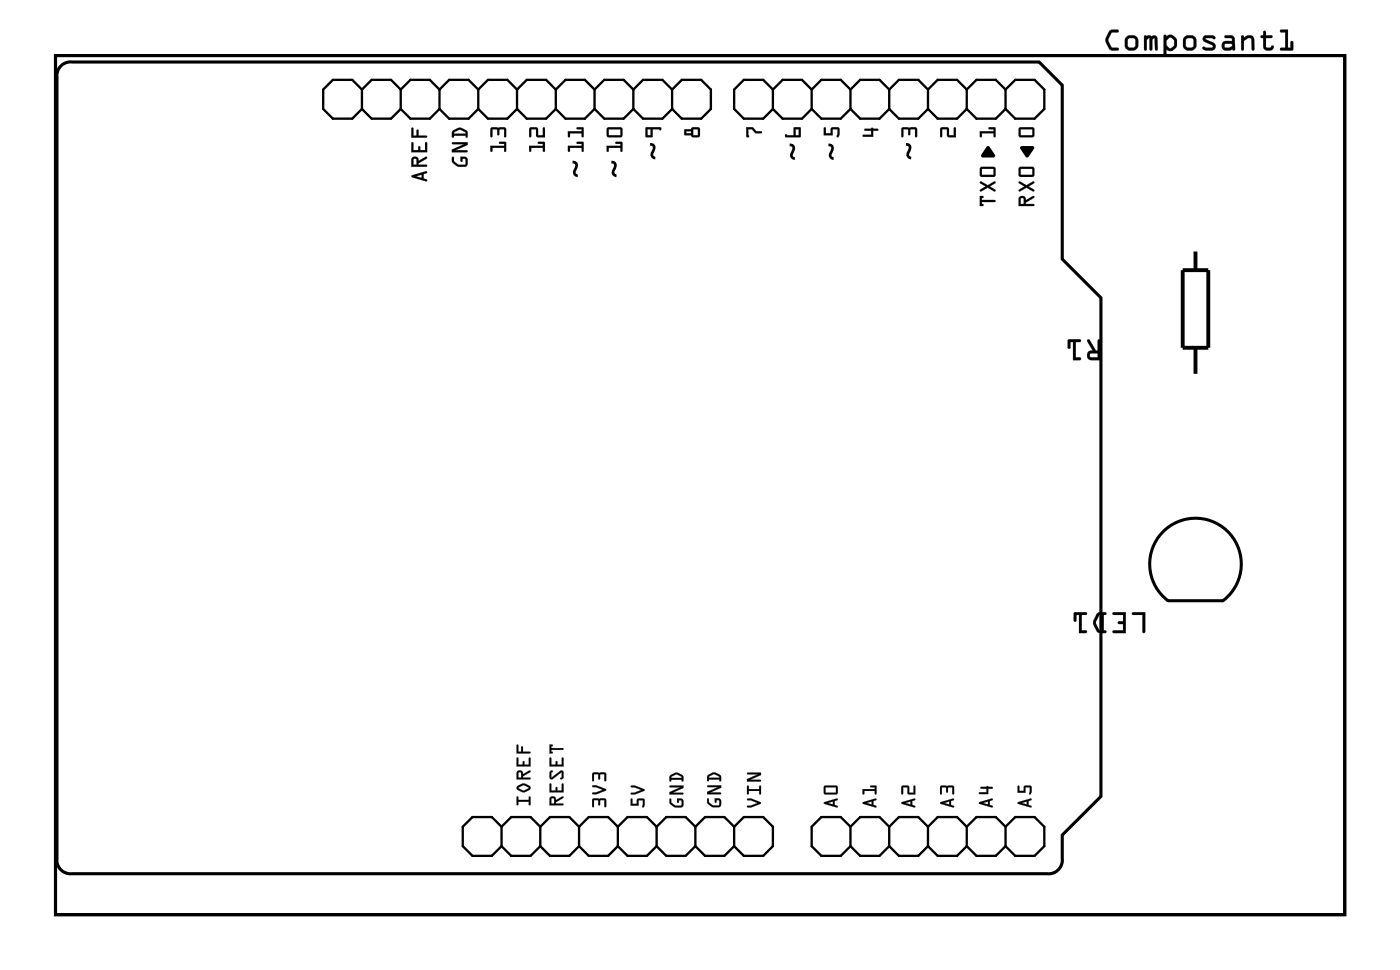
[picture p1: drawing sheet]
<svg xmlns="http://www.w3.org/2000/svg" width="92mm" height="63mm" viewBox="0 0 92 63" stroke-linecap="round" stroke-linejoin="round" font-family="sans-serif">
<path d="M3.6 3.6h84.5v56.3h-84.5zM3.9 4.4a.9 .9 0 0 1 .8-.3h63.4l1.5 1.5v11.4l2.5 2.5v32.6l-2.5 2.6v1.5a.9 .9 0 0 1-1 1h-63.9a.9 .9 0 0 1-1-1v-51.1l.1-.4zM76.4 34.6a3 3 0 0 1 4.3 .5 3 3 0 0 1-.6 4.2h-3.6a3 3 0 0 1-.1-4.7z" fill="none" stroke="#000" stroke-width=".2"/>
<g fill="#000">
<path d="M48.9 8.3h.4l.3 .3h.3v.1h-.4l-.2-.2h-.3l.1 .4-.2 .1zM54 8.3l.1 .1v.3h.3l.1-.3 .4-.1 .1 .5a.11 .11 0 0 1 0 .1 .11 .11 0 0 1-.2 0l.1-.4h-.3v.4h-.6zM56.6 8.4h.5l.4 .1-.3 .1v.4h-.6v-.2h.5v-.2h-.4zM59.1 8.4l.9-.1 .1 .2v.4h-.1v-.4h-.3l-.1 .4-.1-.4h-.3v.4l-.1 .1zM61.6 8.4l.5-.1 .1 .2v.4h.3v-.5l.1-.1v.7l-.5-.1-.1-.4h-.3v.4l-.1 .1zM64.6 9.6h.2l.4 .5v.2l-.9-.1zM64.2 8.6h.9v-.1h-.3v-.1l.4-.1v.6h-.1v-.2h-.8v.2l-.1 .1zM66.9 9.6h.7l.2 .1-.5 .6-.5-.6z"/>
<path d="M3.6 3.6h84.5v56.3h-84.5zM3.6 3.6v56.3h84.5v-56.3z"/>
<path d="M27 11.5l.9-.3 .1 .1-.2 .1v.3h.2v.1l-.1 .1-.9-.3zM27 11.5v.1l1 .2-.2-.1v-.3l.2-.1-.1-.1zM27.3 11.5l.3 .1v-.2zM27.2 11.5l.4-.1v.3zM27 10.3a.25 .25 0 0 1 .3 0 .25 .25 0 0 1 .1 .2l.5-.2 .1 .1-.6 .3v.1h.5l.1 .1h-1.1zM27 10.3v.6h1l-.1-.1h-.5v-.1l.5-.3v-.1l-.5 .2a.24 .24 0 0 0-.1-.2 .24 .24 0 0 0-.3 0zM27.1 10.4v.4h.2v-.4zM27.1 10.4h.2v.4h-.2zM27 9.3h.1v.5h.3l.1-.2v.2h.3v-.4l.1-.1 .1 .7h-1.1zM27 9.3v.7h1l-.1-.7v.1v.4h-.4v-.2l-.1 .2h-.3v-.5zM27 8.4h.1v.5h.2l.1-.4v.1v.3h.5l.1 .1h-1.1zM27 8.4v.6h1l-.1-.1h-.5v-.4l-.1 .4h-.2v-.5z"/>
<path d="M27 11.5l.9-.3 .1 .1-.2 .1v.3l.2 .1-1-.2zM27.3 11.5l.3 .1v-.2zM27 10.3a.24 .24 0 0 1 .3 0 .24 .24 0 0 1 .1 .2l.5-.2 .1 .1-.6 .3v.1h.5l.1 .1h-1zM27.1 10.4v.4h.2v-.4zM27 9.3h.1v.5h.3l.1-.2v.2h.3v-.4l.1-.1 .1 .7h-1zM27 8.4h.1v.5h.2l.1-.4v.4h.5l.1 .1h-1z"/>
<path d="M29.6 10.3h.1l.1 .3 .3 .2 .4-.1v-.3h-.2v.2h-.1v-.3h.4v.4l-.1 .2a.65 .65 0 0 1-.9-.6zM29.6 9.3h1v.2l-.8 .3h.8v.1l-1 .1v-.2l.8-.4h-.7zM29.7 8.6a.61 .61 0 0 1 .9 0v.3v.1l-.1-.1h-.8l-.1 .1zM29.7 8.7v.1h.8v-.2l-.4-.1z"/>
<path d="M29.6 10.3h.1l.1 .3 .2 .2h.4l.1-.4h-.2v.2h-.1v-.3h.3l.1 .1v.4l-.2 .1h-.4l-.4-.3zM29.6 10.3l.1 .4a.68 .68 0 0 0 .9 .1v-.4l-.1-.1h-.3v.3l.1-.2h.2l-.1 .4h-.4l-.3-.2v-.3zM29.6 9.3h1v.2l-.8 .3h.8v.1l-1 .1v-.2l.8-.4h-.7zM29.6 9.3l.1 .1h.7l-.8 .4v.2l1-.1v-.1h-.8l.8-.3v-.2zM29.7 8.6l.4-.2h.2l.3 .2v.4h-.1v-.1h-.8l-.1 .1v-.3zM29.7 8.6v.4v-.1h.8v.1h.1v-.4l-.3-.2h-.3zM29.8 8.7l-.1 .1h.8v-.1l-.4-.2zM29.7 8.7l.4-.2 .4 .1v.2h-.8z"/>
<path d="M32.1 9.5h.9v-.1h-.3v-.1h.4l.1 .6h-.2v-.2h-.7v.2h-.1zM32.2 8.4l.9-.1 .1 .2v.4h-.2v-.4h-.3l-.1 .4v-.4h-.3v.4l-.1 .1z"/>
<path d="M32.1 9.5h.9v-.1h-.3v-.1h.4l.1 .6h-.2v-.2h-.7v.2h-.1zM32.1 9.5l.1 .4h.1v-.2h.7v.2h.1v-.6h-.4v.1h.3v.2zM32.2 8.4l.9-.1 .1 .2v.5h-.2v-.5h-.3l-.1 .4v-.4h-.3v.4l-.1 .1zM32.2 8.4v.6l.1-.1v-.4h.3v.4l.1-.4h.3v.4h.1l.1-.4-.1-.2z"/>
<path d="M34.7 9.5h.9v-.1h-.3l-.1-.1h.5v.6h-.1v-.2h-.8v.2h-.1zM34.7 8.4l.5-.1 .1 .2v.4h.3v-.5l.1-.1v.7h-.5l-.1-.5h-.3v.4l-.1 .1z"/>
<path d="M34.7 9.5h.9v-.1h-.3l-.1-.1h.5v.6h-.1v-.2h-.8v.2h-.1zM34.7 9.5v.4h.1v-.2h.8v.2h.1v-.6h-.5l.1 .1h.3v.2zM34.7 8.4l.5-.1 .1 .2v.4h.3v-.5l.1-.1v.7h-.5l-.1-.5h-.3v.4l-.1 .1zM34.7 8.4v.6l.1-.1v-.4h.3l.1 .4 .5 .1v-.7l-.1 .1v.5h-.4v-.6z"/>
<path d="M37.2 9.5h.9v-.1h-.3v-.1h.4v.6h-.1v-.2h-.8v.2zM37.2 8.6h.9v-.1h-.3v-.1l.4-.1v.6h-.1v-.2h-.8v.2v.1z"/>
<path d="M37.2 9.5h.9v-.1h-.3v-.1h.4v.6h-.1v-.2h-.8v.2h-.1zM37.2 9.5l.1 .4v-.2h.8v.2h.1v-.6h-.4v.1h.3v.2zM37.2 8.6h.9v-.1h-.3v-.1l.4-.1v.7h-.1v-.3h-.8v.3h-.1zM37.2 8.6l.1 .4v-.1v-.2h.8v.2h.1v-.6l-.4 .1v.1h.3v.1z"/>
<path d="M39.7 9.5h.9v-.1h-.2l-.1-.1h.4l.1 .6h-.1l-.1-.2h-.7v.2h-.1zM39.8 8.4l.9-.1 .1 .2v.4l-.2 .1h-.8l-.1-.1zM39.9 8.5v.4h.7v-.4z"/>
<path d="M39.7 9.5h.9v-.1h-.3v-.1h.4l.1 .6h-.2v-.2h-.7v.2h-.1zM39.7 9.5l.1 .4h.1v-.2h.8v.2h.1l-.1-.6h-.4l.1 .1h.3v.2zM39.8 8.4l.9-.1 .1 .2v.4l-.2 .1h-.8l-.1-.1zM39.8 8.4v.5v.1h.8l.2-.1v-.4l-.1-.2zM39.9 8.5v.4h.7v-.4zM39.9 8.5h.8v.4h-.8z"/>
<path d="M42.3 8.3h1v.2h-.5l-.1 .5h-.3l-.1-.1zM42.4 8.5v.4h.2v-.4z"/>
<path d="M42.3 8.3h1v.2h-.1h-.4l-.1 .5h-.3l-.1-.1zM42.3 8.4l.1 .6h.3l.1-.5h.5v-.2zM42.4 8.5v.4h.2v-.4zM42.4 8.5h.2v.4h-.2z"/>
<path d="M44.8 8.5h.5l.1-.2h.4l.1 .2v.4l-.5 .1-.1-.1h-.4zM45.4 8.5v.4h.3v-.4zM45 8.6v.1h.3v-.1z"/>
<path d="M44.8 8.5h.5l.1-.2h.4l.1 .2v.4l-.5 .1-.1-.1h-.4zM44.9 8.5v.3h.4l.1 .2 .4-.1 .1-.4-.1-.2h-.4l-.1 .2zM45.4 8.5v.4h.3v-.4zM45.4 8.5h.3v.4h-.3zM45 8.6v.1h.3v-.1zM45 8.6h.3v.1h-.3z"/>
<path d="M48.9 8.3h.4l.3 .3h.3v.1h-.4l-.2-.2h-.3l.1 .4-.2 .1zM48.9 8.3v.7l.2-.1-.1-.4h.3l.2 .2h.4v-.1h-.4l-.2-.3z"/>
<path d="M51.5 8.8l.5 .1v-.6l.5 .1-.1 .6h-.9zM52.1 8.5v.4h.2v-.4z"/>
<path d="M51.4 8.8l.6 .1v-.6l.5 .1-.1 .6h-.9zM51.5 8.8v.2h.9l.1-.6h-.5v.5zM52.1 8.5v.4h.2v-.4zM52.1 8.5h.2v.4h-.2z"/>
<path d="M54 8.3l.1 .1v.3h.3l.1-.3 .4-.1 .1 .2-.1 .5-.1-.1 .1-.4h-.3v.4h-.6zM54 8.4v.5h.6l-.1-.4h.4l-.1 .4a.11 .11 0 0 0 .2 0 .11 .11 0 0 0 0-.1l-.1-.5-.4 .1-.1 .3h-.3v-.3z"/>
<path d="M56.6 8.4h.5l.5 .1-.4 .1v.4h-.6v-.2h.5v-.2h-.4zM56.6 8.5l.1 .1h.4v.2h-.5v.1l.6 .1v-.4l.3-.1-.4-.1z"/>
<path d="M59.1 8.4l.9-.1 .1 .2v.4h-.2l.1-.4h-.3l-.1 .4-.1-.4h-.3v.4l-.1 .1zM59.1 8.4v.6l.1-.1v-.4h.3l.1 .3 .1-.3h.3v.4h.1v-.4l-.1-.2z"/>
<path d="M61.6 8.4l.5-.1 .1 .2v.4h.3v-.5l.1-.1v.7h-.5l-.1-.5h-.3v.4l-.1 .1zM61.6 8.4v.6l.1-.1v-.4h.3l.1 .4 .5 .1v-.7l-.1 .1v.5h-.3l-.1-.6z"/>
<path d="M64.2 12.8l.2 .1-.1 .2h.9v.1h-.9l.1 .2-.2 .1zM64.2 11.9l.5 .2 .5-.2v.1l-.4 .2 .4 .3h-.1l-.4-.2-.5 .2v-.1l.4-.2-.4-.2zM64.2 11l.9-.1 .1 .2v.4l-.1 .1h-.8l-.1-.2zM64.3 11.1v.3h.8v-.3z"/>
<path d="M64.2 12.8l.2 .1-.1 .2h.9v.1h-.9l.1 .2-.2 .1zM64.2 12.8v.7l.2-.1h-.1v-.2h.9v-.1h-.9v-.1l.1-.1zM64.2 11.9l.5 .2 .5-.2v.1l-.4 .2 .4 .3h-.1l-.4-.2-.5 .2v-.1l.4-.2-.4-.2zM64.2 11.9v.1l.4 .2-.4 .2v.1l.5-.2 .4 .2h.1l-.4-.3 .4-.2v-.1l-.5 .2zM64.2 11l.9-.1 .1 .2v.4l-.1 .1h-.8l-.1-.2zM64.2 11v.4l.1 .2h.8l.1-.1v-.4l-.1-.2zM64.3 11.1v.3h.8v-.3zM64.3 11.1h.8v.4h-.8z"/>
<path d="M64.2 8.6h.9v-.1h-.3v-.1l.4-.1v.6h-.1v-.2h-.8v.2l-.1 .1zM64.2 8.6v.4l.1-.1v-.2h.8v.2h.1v-.6l-.4 .1v.1h.3v.1z"/>
<path d="M66.8 8.4l.9-.1 .1 .2v.4l-.2 .1h-.8l-.1-.1zM66.9 8.5v.4h.7v-.4z"/>
<path d="M66.8 8.4l.9-.1 .1 .2v.4l-.2 .1h-.8l-.1-.1zM66.8 8.4l-.1 .5 .1 .1h.8l.2-.1v-.4l-.1-.2zM66.9 8.5v.4h.7v-.4zM66.9 8.5h.7v.4h-.7z"/>
<path d="M66.8 12.9a.24 .24 0 0 1 .3-.1 .24 .24 0 0 1 .1 .3l.5-.3 .1 .1-.6 .4v.1h.5h.1l-1.1 .1zM66.9 13v.4h.2v-.4zM66.8 11.9l.5 .2 .4-.2v.1l-.3 .2 .4 .3h-.1l-.4-.2-.5 .2v-.1l.3-.2-.3-.2zM66.8 11l.9-.1 .1 .2v.4l-.2 .1h-.8l-.1-.2zM66.9 11.1v.3h.7v-.3z"/>
<path d="M66.8 12.9a.25 .25 0 0 1 .3-.1 .25 .25 0 0 1 .1 .3l.5-.3 .1 .1-.6 .4v.1l.5-.1 .1 .1-1.1 .1zM66.8 12.9l-.1 .6 1.1-.1h-.1h-.5v-.1l.5-.3v-.2l-.5 .3a.24 .24 0 0 0-.1-.2 .24 .24 0 0 0-.3 0zM66.9 13v.4h.2v-.4zM66.9 13h.2v.4h-.2zM66.7 11.9l.6 .2 .4-.2v.1l-.3 .2 .4 .3h-.1l-.4-.2-.5 .2v-.1l.3-.2-.3-.2zM66.8 11.9v.1l.3 .2-.3 .2v.1l.5-.2 .4 .2h.1l-.4-.3 .3-.2v-.1l-.4 .2zM66.8 11l.9-.1 .1 .2v.4l-.2 .1h-.8l-.1-.2zM66.8 11l-.1 .4 .1 .2h.8l.2-.1v-.4l-.1-.2zM66.9 11.1v.3h.7v-.3zM66.9 11.1h.7v.4h-.7z"/>
<path d="M72.7 2l.5-.1a.1 .1 0 0 1 .1 .1 .1 .1 0 0 1-.1 .1h-.4l-.2 .5 .2 .5h.4a.1 .1 0 0 1 .1 .1 .1 .1 0 0 1-.1 .1h-.5l-.2-.5-.1-.3zM72.7 2l-.2 .4a.83 .83 0 0 0 .3 .9h.4l.1-.1-.1-.1h-.4l-.2-.4v-.2l.2-.4h.4l.1-.1h-.1h-.3zM73.7 2.8a.51 .51 0 0 1 1 0 .51 .51 0 0 1-1 0zM73.7 2.8a.49 .49 0 0 0 .9 0 .49 .49 0 0 0-.9 0zM73.9 2.6v.5h.1h.4l-.1-.6h-.3zM73.9 2.6l.3-.1 .2 .1v.4l-.1 .1h-.3h-.1zM75 2.3h.3l.1 .1a.21 .21 0 0 1 .3-.1 .21 .21 0 0 1 .1 .2l.1 .7a.1 .1 0 0 1-.1 .1 .1 .1 0 0 1-.1-.1l-.1-.7-.1 .1v.6a.1 .1 0 0 1-.1 .1 .1 .1 0 0 1-.1-.1v-.7l-.2 .1v.6a.1 .1 0 0 1-.1 .1 .1 .1 0 0 1-.1-.1zM75 2.3v1l.1-.1v-.6l.2-.1v.8l.2-.1v-.6l.1-.1 .1 .7 .1 .1v-.8a.21 .21 0 0 0-.1-.2 .21 .21 0 0 0-.3 .1l-.1-.1zM76.3 2.3h.1v.1l.2-.1h.2l.2 .2 .1 .2a.5 .5 0 0 1-.2 .6h-.3l-.2-.1v.4a.1 .1 0 0 1-.1 .1 .1 .1 0 0 1-.1-.1zM76.3 2.3l-.1 1.3 .1 .1 .1-.1v-.4l.2 .1h.3l.2-.2v-.4l-.3-.4h-.2l-.2 .1v-.1zM76.6 2.5l-.2 .2v.2l.3 .3 .2-.2v-.3l-.2-.2zM76.6 2.5h.1l.2 .2v.3l-.2 .2-.3-.3v-.2zM77.5 2.8a.51 .51 0 0 1 1 0 .51 .51 0 0 1-1 0zM77.5 2.8a.5 .5 0 0 0 1 0 .5 .5 0 0 0-1 0zM77.7 2.6v.5h.1h.4l-.1-.6h-.3zM77.7 2.6l.4-.1 .1 .1v.4l-.1 .1h-.3h-.1zM78.9 2.4v-.1a.71 .71 0 0 1 .7 .1 .12 .12 0 0 1 0 .2 .12 .12 0 0 1-.2-.1h-.4l.5 .3a.28 .28 0 0 1 .1 .3 .28 .28 0 0 1-.2 .2l-.6-.1a.12 .12 0 0 1 .1-.1 .12 .12 0 0 1 .1 0h.4l.1-.1-.6-.3-.1-.2zM78.9 2.4l-.1 .1 .1 .2 .6 .3-.1 .1h-.6v.1l.2 .1h.5l.1-.2-.1-.3-.5-.3h.4a.11 .11 0 0 0 .2 .1 .1 .1 0 0 0 0-.2l-.2-.1zM80.2 2.3h.4l.2 .1 .1 .8a.09 .09 0 0 1-.1 .1 .09 .09 0 0 1-.1-.1l-.4 .1a.32 .32 0 0 1-.3-.3 .32 .32 0 0 1 .3-.3h.4v-.2h-.4zM80.3 2.3v.2l.4 .1v.1h-.4a.31 .31 0 0 0-.2 .3 .31 .31 0 0 0 .2 .3l.5-.1 .1 .1v-.7l-.2-.3zM80.3 2.9v.2h.2l.2-.1v-.1zM80.2 2.9h.5v.1l-.2 .1h-.2zM81.3 2.3h.2v.2a.39 .39 0 0 1 .7 .1v.6a.09 .09 0 0 1-.1 .1 .09 .09 0 0 1-.1-.1v-.6l-.2-.1-.3 .2v.5a.1 .1 0 0 1-.1 .1 .1 .1 0 0 1-.1-.1zM81.3 2.3l.1 1 .1-.1v-.5l.3-.2h.2v.7l.2 .1v-.7a.32 .32 0 0 0-.5-.2l-.2 .1v-.2zM82.8 2l.1 .1v.2h.4a.1 .1 0 0 1 .1 .1 .1 .1 0 0 1-.1 .1h-.4l.1 .6h.2l.1-.1h.1a.21 .21 0 0 1 0 .2 .21 .21 0 0 1-.2 .1h-.3l-.1-.2v-.6h-.1a.1 .1 0 0 1-.1-.1 .1 .1 0 0 1 .1-.1h.1zM82.8 2v.3l-.2 .1 .2 .1v.5a.37 .37 0 0 0 .3 .3 .37 .37 0 0 0 .4-.2l-.1-.1-.2 .1h-.3v-.6h.4l.1-.1-.1-.1h-.4v-.2zM83.9 2l.5-.1v1.2h.2l-.1-.3a.1 .1 0 0 1 .1-.1 .1 .1 0 0 1 .1 .1v.5h-.8a.1 .1 0 0 1-.1-.1 .1 .1 0 0 1 .1-.1h.3v-1h-.3zM83.9 2v.1h.3v1h-.3v.1l.8 .1v-.6h-.1v.4h-.2v-1.2z"/>
<path d="M72.7 2l.2-.1 .4 .1-.1 .1h-.4l-.2 .5 .2 .5h.4l.1 .2h-.1a.6 .6 0 0 1-.8-.6l.1-.3zM73.7 2.8a.5 .5 0 0 1 1 0 .5 .5 0 0 1-1 0zM73.9 2.6v.4l.1 .1h.3l.1-.1v-.4l-.2-.1zM75 2.3l.8 .1v.9h-.1l-.1-.8-.1 .1v.7h-.2v-.8l-.2 .1v.7h-.1zM76.3 2.3h.1v.1l.2-.1h.2l.3 .3a.54 .54 0 0 1-.4 .7l-.3-.1v.4h-.2zM76.6 2.5l-.2 .2v.2l.3 .3 .2-.2v-.3l-.2-.2zM77.5 2.8a.5 .5 0 0 1 1 0 .5 .5 0 0 1-1 0zM77.7 2.6v.4l.1 .1h.3l.1-.1v-.4l-.1-.1zM78.9 2.4l.5-.1 .2 .1a.12 .12 0 0 1-.1 .2 .12 .12 0 0 1-.1-.1h-.4l.5 .3a.27 .27 0 0 1 .1 .3 .27 .27 0 0 1-.2 .2h-.5l-.1-.1v-.1h.6l.1-.1-.6-.3-.1-.2zM80.2 2.3h.5l.2 .3v.7l-.2-.1-.4 .1a.31 .31 0 0 1-.3-.3 .31 .31 0 0 1 .3-.3h.4v-.1l-.4-.1zM80.2 2.9l.1 .2h.2l.2-.1v-.1zM81.3 2.3h.2v.2a.38 .38 0 0 1 .4-.2 .38 .38 0 0 1 .3 .3v.7h-.2v-.8h-.2l-.3 .2v.6h-.1zM82.8 2l.1 .1v.2h.4l.1 .1-.1 .1h-.4l.1 .6h.2l.2-.1h.1a.35 .35 0 0 1-.4 .3 .35 .35 0 0 1-.3-.3v-.5l-.2-.1 .2-.1zM83.9 2l.5-.1v1.2h.2v-.4h.1v.6h-.8v-.2h.3v-1h-.3z"/>
<path d="M71.3 22.2l.1 .1 .4 .7h.1v-.7l.1-.1 .1 .1v1.3h-.6a.31 .31 0 0 1-.3-.4 .31 .31 0 0 1 .4-.2zM71.4 23.2l.1 .2h.4v-.3zM70 22.2l.8 .1v.1h-.3v1h.3v.2h-.5v-1.2h-.2v.4h-.1z"/>
<path d="M71.2 22.2l.2 .1 .4 .7h.1v-.7a.1 .1 0 0 1 .1-.1 .1 .1 0 0 1 .1 .1v1.3h-.6a.32 .32 0 0 1-.3-.4 .32 .32 0 0 1 .4-.2l-.4-.7zM71.3 22.2l-.1 .1 .4 .7a.31 .31 0 0 0-.4 .2 .31 .31 0 0 0 .3 .4h.6v-1.3l-.1-.1-.1 .1v.7h-.1l-.4-.7zM71.4 23.2l.1 .2h.4v-.3zM71.4 23.2l.5-.1v.3h-.4zM70 22.2h.7a.1 .1 0 0 1 .1 .1 .1 .1 0 0 1-.1 .1h-.2v1h.2a.1 .1 0 0 1 .1 .1 .1 .1 0 0 1-.1 .1h-.4v-1.2h-.2v.3a.1 .1 0 0 1-.1 .1 .1 .1 0 0 1-.1-.1zM70 22.2v.6h.1v-.4h.2v1.2h.5v-.2h-.3v-1h.3v-.1z"/>
<path d="M33.9 52.2h.1v.2h.6v-.2l.1-.1 .1 .6h-.2v-.2h-.6v.2h-.1zM33.9 51.5l.5-.2 .3 .2 .1 .1-.6 .3-.3-.2zM34 51.6l.3 .2 .3-.2-.3-.2zM33.9 50.5a.22 .22 0 0 1 .3-.1 .22 .22 0 0 1 .1 .3l.4-.3 .1 .1-.5 .3v.1h.4l.1 .1h-1zM34 50.6v.3h.1v-.3zM33.9 49.6h.1v.5h.2l.1-.3 .1 .3h.2v-.5h.1l.1 .6h-1zM33.9 48.8h.1v.4h.1l.1-.3 .1 .3h.4l.1 .1h-1z"/>
<path d="M33.9 52.1l.1 .1v.2h.6v-.2l.1-.1 .1 .6h-.2v-.2h-.6v.2h-.1zM33.9 52.2v.5l.1-.2h.6l.1 .2h.1l-.1-.6-.1 .3h-.6v-.2zM33.9 51.5l.5-.2 .3 .2 .1 .1-.4 .2-.2 .1-.3-.2zM33.9 51.5v.2l.3 .2 .6-.3-.1-.2-.3-.1zM34 51.6l.3 .1 .3-.1-.3-.2zM34 51.6l.3-.2 .3 .2-.3 .2zM33.9 50.5a.22 .22 0 0 1 .3-.1 .22 .22 0 0 1 .1 .3l.4-.3 .1 .1-.5 .3v.1h.4l.1 .1h-1zM33.9 50.5l-.1 .5h1l-.1-.1h-.4v-.1l.4-.3v-.1l-.4 .3a.21 .21 0 0 0-.1-.2 .21 .21 0 0 0-.3 0zM34 50.6v.3h.1v-.3zM34 50.6h.1v.3h-.1zM33.9 49.6h.1v.5h.2l.1-.3 .1 .3h.2v-.5h.1l.1 .6h-1zM33.9 49.6l-.1 .6h1l-.1-.6h-.1v.5h-.2l-.1-.3-.1 .3h-.2v-.5zM33.9 48.8h.1v.4h.1l.1-.3 .1 .3h.4l.1 .1h-1zM33.9 48.8l-.1 .5h1l-.1-.1h-.4l-.1-.3-.1 .3h-.1v-.4z"/>
<path d="M36.1 52.2a.22 .22 0 0 1 .2-.1 .22 .22 0 0 1 .1 .3l.5-.3v.1l-.5 .3v.1h.5v.1h-.9zM36.1 52.3v.3h.2v-.3zM36 51.3h.1v.5h.3l.1-.3v.3h.3v-.5h.1v.6h-.9zM36 50.5h.2l-.1 .1v.3l.7-.5 .1 .2v.3l-.2 .1 .1-.1v-.3l-.7 .4-.1-.1zM36 49.6h.1v.5h.3l.1-.3v.3h.3v-.5h.1v.6h-.9zM36 48.7l.2 .1-.1 .2h.8v.1h-.8l.1 .2h-.2z"/>
<path d="M36.1 52.2a.22 .22 0 0 1 .2-.1 .22 .22 0 0 1 .1 .3l.5-.3v.1l-.5 .3v.1h.5v.1h-.9zM36.1 52.2l-.1 .5h.9v-.1h-.5v-.1l.5-.3v-.1l-.5 .3a.21 .21 0 0 0-.1-.2 .21 .21 0 0 0-.2 0zM36.1 52.3v.3h.2v-.3zM36.1 52.3h.2v.3h-.2zM36 51.3h.1v.5h.3l.1-.3v.3h.3v-.5h.1v.6h-.9zM36 51.3v.6h.9v-.6h-.1v.5h-.3v-.3l-.1 .3h-.3v-.5zM36 50.5h.2l-.1 .1v.3l.6-.4 .1-.1 .1 .2v.3l-.1 .1h-.1l.1-.1v-.3l-.6 .4h-.1l-.1-.1zM36.1 50.5l-.1 .4 .1 .1h.1l.6-.5v.4l-.1 .1 .2-.1v-.3l-.1-.1-.7 .4v-.3l.1-.1zM36 49.6h.1v.5h.3l.1-.3v.3h.3v-.5h.1v.6h-.9zM36 49.6v.6h.9v-.6h-.1v.5h-.3v-.3l-.1 .3h-.3v-.5zM36 48.7l.2 .1-.1 .2h.8v.1h-.8l.1 .2h-.2zM36 48.7v.6h.2l-.1-.2h.8v-.1h-.8l.1-.2z"/>
<path d="M38.8 52.3h.8l.1 .5h-.1v-.4h-.3v.3l-.1-.3h-.3v.4h-.1zM38.8 51.4h.3l.6 .2v.1l-.6 .3h-.3v-.1l.7-.2-.7-.2zM38.8 50.6h.8l.1 .5h-.1v-.4h-.3v.3l-.1-.3h-.3v.4h-.1z"/>
<path d="M38.8 52.3h.8l.1 .1v.4h-.1v-.4h-.3v.3l-.1-.3h-.3v.4h-.1zM38.8 52.3v.5h.1v-.4h.3l.1 .3v-.3h.3v.4h.1l-.1-.5zM38.8 51.4h.3l.6 .2v.1l-.6 .3h-.3v-.1l.7-.2-.7-.2zM38.8 51.4v.1l.7 .2-.7 .2v.1h.3l.6-.3v-.1l-.6-.2zM38.8 50.6h.8l.1 .1v.4h-.1v-.4h-.3v.3l-.1-.3h-.3v.4l-.1 .1zM38.8 50.6v.5h.1v-.4h.3l.1 .3v-.3h.3v.4h.1l-.1-.5z"/>
<path d="M41.3 52.3h.1v.3h.3l.1-.3h.4v.4a.1 .1 0 0 1 0 .1 .1 .1 0 0 1-.1 0v-.4h-.3v.3h-.5zM41.3 51.4h.3l.6 .3v.1l-.6 .2h-.2v-.1l.6-.2-.6-.2z"/>
<path d="M41.3 52.3h.1v.3h.3l.1-.3h.4v.1v.4h-.1v-.4h-.3v.3h-.5zM41.3 52.3v.4h.5v-.3h.3v.4a.1 .1 0 0 0 .1 0 .1 .1 0 0 0 0-.1v-.4h-.4l-.1 .3h-.3v-.3zM41.3 51.4h.3l.6 .3v.1l-.6 .2h-.2v-.1l.6-.2-.6-.2zM41.3 51.4l.1 .1 .6 .2-.6 .2v.1h.2l.6-.3-.6-.3z"/>
<path d="M43.9 52.3h.1v.3l.3 .1h.4l-.1-.3h-.1v.1l-.1 .1v-.3h.3l.1 .4-.1 .1a.58 .58 0 0 1-.8-.5zM43.9 51.4h.9v.2l-.7 .3h.6l.1 .1h-.9v-.1l.7-.4h-.7zM43.9 50.8a.54 .54 0 0 1 .8-.1v.5v-.2h-.7l-.1 .2zM44 50.9h.7l-.4-.2z"/>
<path d="M43.9 52.3h.1v.2l.2 .2h.4v-.3h-.1v.1l-.1 .1v-.3h.3l.1 .1v.4l-.2 .1h-.4l-.3-.3zM43.9 52.3v.3a.61 .61 0 0 0 .9 .1v-.3l-.1-.1h-.3v.3l.1-.2h.2l-.1 .3h-.4l-.2-.2v-.2zM43.9 51.4h.9v.2l-.7 .3h.6l.1 .1h-.9v-.1l.7-.4h-.7zM43.9 51.4v.1h.7l-.7 .4v.1h.9l-.1-.1h-.6l.7-.3v-.2zM43.9 50.7l.4-.1h.1l.4 .2v.3l-.1 .1v-.2h-.7l-.1 .2zM43.9 50.8v.4l.1-.2h.7v.1h.1l-.1-.3-.3-.2h-.2zM44 50.9h.7l-.4-.2zM44 50.9l.3-.2 .3 .1 .1 .1h-.7z"/>
<path d="M46.3 52.3h.1l.1 .2 .2 .2h.4v-.3h-.2v.1h-.1v-.2h.4v.4l-.1 .1a.58 .58 0 0 1-.8-.5zM46.3 51.4h.9v.2l-.7 .3h.7v.1h-.9v-.2l.7-.3h-.6zM46.4 50.7a.54 .54 0 0 1 .8 0v.4l-.1-.1h-.7v.1zM46.5 50.8l-.1 .1h.7l-.3-.2z"/>
<path d="M46.3 52.3h.1l.1 .2 .2 .2h.4v-.3h-.2v.1v.1l-.1-.3h.3l.1 .1v.3l-.1 .2-.4-.1-.4-.2zM46.3 52.3l.1 .3a.61 .61 0 0 0 .8 .1v-.3l-.1-.1h-.3l.1 .2v-.1h.2v.3h-.4l-.3-.2v-.2zM46.3 51.4h1v.2l-.8 .3h.7v.1h-.9v-.2l.7-.3h-.6zM46.3 51.4l.1 .1h.6l-.7 .3v.2h.9v-.1h-.7l.7-.3v-.2zM46.4 50.7l.3-.1h.2l.3 .2v.3h-.1v-.1h-.7v.2zM46.4 50.7v.4v-.1h.7v.1h.1v-.3l-.3-.2h-.2zM46.5 50.8l-.1 .1h.7l-.3-.2zM46.4 50.8l.4-.1 .3 .1v.1h-.7z"/>
<path d="M49 52.3h.2l.6 .2v.1l-.6 .3h-.2v-.2l.6-.1-.6-.2zM49 51.4l.1 .1v.2h.6v-.2l.1-.1 .1 .6h-.2v-.2h-.6v.2h-.1zM49 50.6h.9v.1l-.7 .3h.6l.1 .1-1 .1v-.2l.7-.3h-.6z"/>
<path d="M49 52.3h.2l.6 .2 .1 .1-.7 .3h-.2v-.2l.6-.1-.6-.2zM49 52.3v.1l.7 .2-.7 .2v.1h.2l.6-.3v-.1l-.6-.2zM49 51.4l.1 .1v.2h.6v-.2l.1-.1 .1 .6h-.2v-.2h-.6v.2h-.1zM49 51.4v.6l.1-.2h.6v.2h.1v-.6l-.1 .3h-.6l-.1-.2zM49 50.6h.9v.1l-.7 .3h.6l.1 .1-1 .1v-.2l.7-.3h-.6zM49 50.6v.1h.7l-.8 .3v.2l.9-.1v-.1h-.7l.8-.3v-.1z"/>
<path d="M54 52.5l.9-.2v.1h-.2v.3l.2 .1-.9-.2zM54 52.5v.1l.9 .2-.2-.1v-.3h.2l-.1-.1zM54.2 52.6l.4 .1v-.2zM54.2 52.6l.4-.1v.2zM54 51.5l.8-.1 .1 .1v.4l-.1 .1h-.8v-.1zM54 51.5v.4v.1h.8l.1-.1-.1-.5zM54.1 51.5v.4h.7v-.4zM54.1 51.5h.7v.4h-.7z"/>
<path d="M54 52.5l.9-.2v.1h-.2v.3l.2 .1-.9-.2zM54.2 52.6l.4 .1v-.2zM54 51.5l.8-.1 .1 .5-.1 .1h-.8v-.1zM54.1 51.5v.4h.7v-.4z"/>
<path d="M56.5 52.5l.9-.2v.1h-.2v.3l.2 .1-.9-.2zM56.5 52.5l.1 .1 .8 .2-.2-.1v-.3h.2v-.1zM56.8 52.6l.3 .1v-.2zM56.8 52.6l.3-.1v.2zM56.5 51.7h.8v-.2h-.3l.4-.1v.6h-.1v-.2h-.7v.2h-.1zM56.5 51.7v.3l.1-.2h.7v.2h.1v-.6l-.4 .1h.3v.2z"/>
<path d="M56.5 52.5l.9-.2v.1h-.2v.3l.2 .1-.8-.2zM56.8 52.6l.3 .1v-.2zM56.5 51.7h.8v-.2h-.3l.4-.1v.6h-.1v-.2h-.7v.2h-.1z"/>
<path d="M59.1 52.5l.8-.2 .1 .1h-.2v.3l.2 .1-.9-.2zM59.1 52.5v.1l.9 .2-.2-.1v-.3h.2l-.1-.1zM59.3 52.6l.3 .1v-.2zM59.3 52.6l.4-.1v.2zM59.1 51.5l.4-.1 .1 .5h.2v-.4l.1-.1 .1 .6h-.5l-.1-.5h-.2v.5h-.1zM59.1 51.5v.5h.1v-.5h.3v.5h.5l-.1-.6v.1v.4h-.3l-.1-.5z"/>
<path d="M59.1 52.5l.8-.2 .1 .1h-.2v.3l.2 .1-.9-.2zM59.3 52.6l.3 .1v-.2zM59.1 51.5l.4-.1 .1 .5h.2v-.4l.1-.1 .1 .6h-.5l-.1-.5h-.2v.5h-.1z"/>
<path d="M61.6 52.5l.9-.2v.1h-.2v.3l.2 .1-.9-.2zM61.6 52.5v.1l.9 .2-.2-.1v-.3h.2l-.1-.1zM61.9 52.6l.3 .1v-.2zM61.8 52.6l.4-.1v.2zM61.6 51.5l.8-.1 .1 .1v.5h-.1v-.5l-.3 .1-.1 .3v-.3l-.3-.1v.5h-.1zM61.6 51.5v.5h.1v-.5l.3 .1v.3l.1-.3 .3-.1v.5h.1l-.1-.6z"/>
<path d="M61.6 52.5l.9-.2v.1h-.2v.3l.2 .1-.9-.2zM61.9 52.6l.3 .1v-.2zM61.6 51.5l.8-.1 .1 .6h-.1v-.5l-.3 .1-.1 .3v-.3l-.3-.1v.5h-.1z"/>
<path d="M64.1 52.5l.9-.2v.1h-.2v.3l.2 .1-.8-.2zM64.2 52.5v.1l.8 .2-.2-.1v-.3h.2v-.1zM64.4 52.6l.3 .1v-.2zM64.4 52.6l.3-.1v.2zM64.2 51.5l.5-.1 .4 .2h-.4l.1 .4h-.6v-.1h.4v-.3h-.3zM64.3 51.5v.1h.3v.3h-.4v.1h.5v-.4h.3l-.3-.1z"/>
<path d="M64.1 52.5l.9-.2v.1h-.2v.3l.2 .1-.8-.2zM64.4 52.6l.3 .1v-.2zM64.2 51.5h.5l.3 .1h-.3v.4h-.5v-.1h.4v-.3h-.3z"/>
<path d="M66.7 52.5l.9-.2v.1h-.2v.3l.2 .1-.9-.2zM66.7 52.5v.1l.9 .2-.2-.1v-.3h.2l-.1-.1zM66.9 52.6l.4 .1v-.2zM66.9 52.6l.4-.1v.2zM66.7 51.4l.1 .1v.3h.3v-.3l.4-.1 .1 .1-.1 .5h-.1l.1-.5h-.3v.4h-.5zM66.7 51.4v.5h.5v-.4h.3l-.1 .4a.11 .11 0 0 0 .2 .1 .1 .1 0 0 0 0-.2l-.1-.4-.4 .1v.3h-.3v-.3z"/>
<path d="M66.7 52.5l.9-.2v.1h-.2v.3l.2 .1-.9-.2zM66.9 52.6l.4 .1v-.2zM66.7 51.4l.1 .1v.3h.3v-.3l.4-.1 .1 .4a.1 .1 0 0 1 0 .2 .11 .11 0 0 1-.2-.1l.1-.4h-.3v.4h-.5z"/>
<path d="M74.2 40.1h.8v1.3h-.2v-1.1l-.6-.1zM72.9 40.1h.9v1.3h-.9l.1-.1h.6v-.5h-.3h-.1l.1-.1h.3v-.4l-.7-.1zM71.9 40.2l.5-.1 .1 .1-.2 .1v1h.2v.1h-.6a.8 .8 0 0 1-.1-1.2zM72 40.3l-.2 .5 .2 .4 .1 .1v-1zM70.4 40.1h.8v.1l-.3 .1v1h.3v.1h-.5v-1.1h-.2v.3l-.1 .1z"/>
<path d="M74.2 40.1h.8v1.3a.1 .1 0 0 1-.1 .1 .1 .1 0 0 1-.1-.1v-1.1h-.6zM74.2 40.1v.1h.7v1.2h.1v-1.3zM72.9 40.1h.9v1.4h-.8a.1 .1 0 0 1-.1-.1 .1 .1 0 0 1 .1-.1h.6v-.5l-.3 .1a.1 .1 0 0 1-.1-.1 .1 .1 0 0 1 .1-.1h.3v-.4h-.7zM72.9 40.1v.1h.7v.5h-.3l-.1 .1h.1h.3v.5h-.6l-.1 .1h.9v-1.3zM71.9 40.2l.5-.1a.1 .1 0 0 1 .1 .1 .1 .1 0 0 1-.1 .1h-.1v1h.1a.1 .1 0 0 1 .1 .1 .1 .1 0 0 1-.1 .1l-.5-.1-.2-.5-.1-.2zM71.9 40.2l-.2 .4v.3l.2 .5h.5l.1-.1h-.2v-1.1h.1l.1-.1h-.4zM72 40.3l-.2 .5 .2 .4 .1 .1v-1zM72 40.3l.1-.1v1.1l-.1-.1-.2-.4zM70.4 40.1h.7a.1 .1 0 0 1 .1 .1 .1 .1 0 0 1-.1 .1h-.2v1h.2a.1 .1 0 0 1 .1 .1 .1 .1 0 0 1-.1 .1h-.4v-1.2h-.2v.3a.1 .1 0 0 1-.1 .1 .1 .1 0 0 1-.1-.1zM70.4 40.1v.6l.1-.1v-.4h.2v1.2h.5v-.1h-.3v-1.1h.3v-.1z"/>
</g>
<g fill="none" stroke="#000" stroke-width=".15">
<path d="M23.7 5.9l-.6-.7h-1.3l-.6 .7v1.2l.6 .7h1.3l.6-.7M23.7 7.1l.6 .7h1.3l.7-.7M23.7 5.9v1.2M23.7 5.9l.6-.7h1.3l.7 .7M26.3 7.1l.6 .7h1.3l.6-.7M26.3 5.9l.6-.7h1.3l.6 .7M26.3 5.9v1.2M28.8 7.1l.6 .7h1.3l.6-.7M28.8 5.9l.6-.7h1.3l.6 .7M28.8 5.9v1.2M31.3 7.1l.7 .7h1.2l.7-.7M31.3 5.9l.7-.7h1.2l.7 .7"/>
<path d="M31.3 5.9v1.2M33.9 7.1l.6 .7h1.3l.6-.7M33.9 5.9l.6-.7h1.3l.6 .7M33.9 5.9v1.2M36.4 7.1l.6 .7h1.3l.7-.7M36.4 5.9l.6-.7h1.3l.7 .7M36.4 5.9v1.2M39 7.1l.6 .7h1.3l.6-.7M39 5.9l.6-.7h1.3l.6 .7M39 5.9v1.2M41.5 7.1l.6 .7h1.3l.6-.7M41.5 5.9l.6-.7h1.3l.6 .7"/>
<path d="M41.5 5.9v1.2M44 5.9l.7-.7h1.2l.7 .7v1.2l-.7 .7h-1.2l-.7-.7M44 5.9v1.2M50.6 5.9l-.6-.7h-1.3l-.6 .7v1.2l.6 .7h1.3l.6-.7M50.6 7.1l.7 .7h1.2l.7-.7M50.6 5.9l.7-.7h1.2l.7 .7M50.6 5.9v1.2M53.2 5.9v1.2M53.2 7.1l.6 .7h1.3l.6-.7M53.2 5.9l.6-.7h1.3l.6 .7M55.7 5.9v1.2M55.7 7.1l.7 .7h1.2l.7-.7"/>
<path d="M55.7 5.9l.7-.7h1.2l.7 .7M58.3 5.9v1.2M58.3 7.1l.6 .7h1.3l.6-.7M58.3 5.9l.6-.7h1.3l.6 .7M60.8 5.9v1.2M60.8 7.1l.6 .7h1.3l.6-.7M60.8 5.9l.6-.7h1.3l.6 .7M63.3 5.9v1.2M63.3 7.1l.7 .7h1.2l.7-.7M63.3 5.9l.7-.7h1.2l.7 .7M65.9 5.9v1.2M65.9 5.9l.6-.7h1.3l.6 .7v1.2l-.6 .7h-1.3l-.6-.7"/>
<path d="M32.9 54.1l-.7-.6h-1.2l-.7 .6v1.3l.7 .6h1.2l.7-.6M32.9 54.1l.6-.6h1.3l.6 .6M32.9 55.4l.6 .6h1.3l.6-.6M32.9 54.1v1.3M35.4 54.1l.6-.6h1.3l.6 .6M35.4 55.4l.6 .6h1.3l.6-.6M35.4 54.1v1.3M37.9 54.1l.7-.6h1.2l.7 .6M37.9 55.4l.7 .6h1.2l.7-.6M37.9 54.1v1.3M40.5 54.1l.6-.6h1.3l.6 .6M40.5 55.4l.6 .6h1.3l.6-.6"/>
<path d="M40.5 54.1v1.3M43 54.1l.7-.6h1.2l.7 .6M43 55.4l.7 .6h1.2l.7-.6M43 54.1v1.3M45.6 54.1l.6-.6h1.3l.6 .6M45.6 55.4l.6 .6h1.3l.6-.6M45.6 54.1v1.3M48.1 54.1l.6-.6h1.3l.6 .6v1.3l-.6 .6h-1.3l-.6-.6M48.1 54.1v1.3M55.7 54.1l-.6-.6h-1.3l-.6 .6v1.3l.6 .6h1.3l.6-.6M55.7 54.1l.7-.6h1.2l.7 .6M55.7 55.4l.7 .6h1.2l.7-.6"/>
<path d="M55.7 54.1v1.3M58.3 54.1l.6-.6h1.3l.6 .6M58.3 55.4l.6 .6h1.3l.6-.6M58.3 54.1v1.3M60.8 54.1l.6-.6h1.3l.6 .6M60.8 55.4l.6 .6h1.3l.6-.6M60.8 54.1v1.3M63.3 54.1l.7-.6h1.2l.7 .6M63.3 54.1v1.3M63.3 55.4l.7 .6h1.2l.7-.6M65.9 54.1l.6-.6h1.3l.6 .6v1.3l-.6 .6h-1.3l-.6-.6M65.9 54.1v1.3"/>
</g>
<path d="M37.5 10.6l.2 .1 .1 .1-.2 .5 .1 .1 .2 .1M40.1 10.6l.2 .1v.1l-.1 .5v.1l.2 .1M42.6 9.4l.2 .1 .1 .2-.2 .4 .1 .2h.1M51.7 9.5h.2l.1 .2-.2 .5 .1 .1 .2 .1M54.3 9.5h.2v.2l-.1 .5 .1 .1 .1 .1M59.4 9.4l.2 .1v.2l-.1 .4v.2h.2" fill="none" stroke="#000" stroke-width=".18"/>
<path d="M77.5 17.7h1.7v5.1h-1.7zM78.3 16.3v1.4M78.3 22.8v1.8" fill="none" stroke="#000" stroke-width=".25"/>
<circle cx="57" cy="54.8" r=".67" fill="#fff"/>
<circle cx="57" cy="54.8" r=".67" fill="none" stroke="#fff" stroke-width=".57"/>
<circle cx="59.5" cy="54.8" r=".67" fill="#fff"/>
<circle cx="59.5" cy="54.8" r=".67" fill="none" stroke="#fff" stroke-width=".57"/>
<circle cx="62.1" cy="54.8" r=".67" fill="#fff"/>
<circle cx="62.1" cy="54.8" r=".67" fill="none" stroke="#fff" stroke-width=".57"/>
<circle cx="64.6" cy="54.8" r=".67" fill="#fff"/>
<circle cx="64.6" cy="54.8" r=".67" fill="none" stroke="#fff" stroke-width=".57"/>
<circle cx="67.1" cy="54.8" r=".67" fill="#fff"/>
<circle cx="67.1" cy="54.8" r=".67" fill="none" stroke="#fff" stroke-width=".57"/>
<circle cx="45.3" cy="6.5" r=".67" fill="#fff"/>
<circle cx="45.3" cy="6.5" r=".67" fill="none" stroke="#fff" stroke-width=".57"/>
<circle cx="42.8" cy="6.5" r=".67" fill="#fff"/>
<circle cx="42.8" cy="6.5" r=".67" fill="none" stroke="#fff" stroke-width=".57"/>
<circle cx="40.2" cy="6.5" r=".67" fill="#fff"/>
<circle cx="40.2" cy="6.5" r=".67" fill="none" stroke="#fff" stroke-width=".57"/>
<circle cx="37.7" cy="6.5" r=".67" fill="#fff"/>
<circle cx="37.7" cy="6.5" r=".67" fill="none" stroke="#fff" stroke-width=".57"/>
<circle cx="35.1" cy="6.5" r=".67" fill="#fff"/>
<circle cx="35.1" cy="6.5" r=".67" fill="none" stroke="#fff" stroke-width=".57"/>
<circle cx="32.6" cy="6.5" r=".67" fill="#fff"/>
<circle cx="32.6" cy="6.5" r=".67" fill="none" stroke="#fff" stroke-width=".57"/>
<circle cx="30.1" cy="6.5" r=".67" fill="#fff"/>
<circle cx="30.1" cy="6.5" r=".67" fill="none" stroke="#fff" stroke-width=".57"/>
<circle cx="27.5" cy="6.5" r=".67" fill="#fff"/>
<circle cx="27.5" cy="6.5" r=".67" fill="none" stroke="#fff" stroke-width=".57"/>
<circle cx="25" cy="6.5" r=".67" fill="#fff"/>
<circle cx="25" cy="6.5" r=".67" fill="none" stroke="#fff" stroke-width=".57"/>
<circle cx="22.4" cy="6.5" r=".67" fill="#fff"/>
<circle cx="22.4" cy="6.5" r=".67" fill="none" stroke="#fff" stroke-width=".57"/>
<circle cx="67.1" cy="6.5" r=".67" fill="#fff"/>
<circle cx="67.1" cy="6.5" r=".67" fill="none" stroke="#fff" stroke-width=".57"/>
<circle cx="64.6" cy="6.5" r=".67" fill="#fff"/>
<circle cx="64.6" cy="6.5" r=".67" fill="none" stroke="#fff" stroke-width=".57"/>
<circle cx="62.1" cy="6.5" r=".67" fill="#fff"/>
<circle cx="62.1" cy="6.5" r=".67" fill="none" stroke="#fff" stroke-width=".57"/>
<circle cx="59.5" cy="6.5" r=".67" fill="#fff"/>
<circle cx="59.5" cy="6.5" r=".67" fill="none" stroke="#fff" stroke-width=".57"/>
<circle cx="57" cy="6.5" r=".67" fill="#fff"/>
<circle cx="57" cy="6.5" r=".67" fill="none" stroke="#fff" stroke-width=".57"/>
<circle cx="54.4" cy="6.5" r=".67" fill="#fff"/>
<circle cx="54.4" cy="6.5" r=".67" fill="none" stroke="#fff" stroke-width=".57"/>
<circle cx="51.9" cy="6.5" r=".67" fill="#fff"/>
<circle cx="51.9" cy="6.5" r=".67" fill="none" stroke="#fff" stroke-width=".57"/>
<circle cx="49.4" cy="6.5" r=".67" fill="#fff"/>
<circle cx="49.4" cy="6.5" r=".67" fill="none" stroke="#fff" stroke-width=".57"/>
<circle cx="34.1" cy="54.8" r=".67" fill="#fff"/>
<circle cx="34.1" cy="54.8" r=".67" fill="none" stroke="#fff" stroke-width=".57"/>
<circle cx="31.6" cy="54.8" r=".67" fill="#fff"/>
<circle cx="31.6" cy="54.8" r=".67" fill="none" stroke="#fff" stroke-width=".57"/>
<circle cx="36.7" cy="54.8" r=".67" fill="#fff"/>
<circle cx="36.7" cy="54.8" r=".67" fill="none" stroke="#fff" stroke-width=".57"/>
<circle cx="39.2" cy="54.8" r=".67" fill="#fff"/>
<circle cx="39.2" cy="54.8" r=".67" fill="none" stroke="#fff" stroke-width=".57"/>
<circle cx="41.7" cy="54.8" r=".67" fill="#fff"/>
<circle cx="41.7" cy="54.8" r=".67" fill="none" stroke="#fff" stroke-width=".57"/>
<circle cx="44.3" cy="54.8" r=".67" fill="#fff"/>
<circle cx="44.3" cy="54.8" r=".67" fill="none" stroke="#fff" stroke-width=".57"/>
<circle cx="46.8" cy="54.8" r=".67" fill="#fff"/>
<circle cx="46.8" cy="54.8" r=".67" fill="none" stroke="#fff" stroke-width=".57"/>
<circle cx="49.4" cy="54.8" r=".67" fill="#fff"/>
<circle cx="49.4" cy="54.8" r=".67" fill="none" stroke="#fff" stroke-width=".57"/>
<circle cx="54.4" cy="54.8" r=".67" fill="#fff"/>
<circle cx="54.4" cy="54.8" r=".67" fill="none" stroke="#fff" stroke-width=".57"/>
<circle cx="78.3" cy="25.5" r=".7" fill="#fff"/>
<circle cx="78.3" cy="25.5" r=".7" fill="none" stroke="#fff" stroke-width=".76" stroke-linecap="butt"/>
<circle cx="78.3" cy="15.4" r=".7" fill="#fff"/>
<circle cx="78.3" cy="15.4" r=".7" fill="none" stroke="#fff" stroke-width=".76" stroke-linecap="butt"/>
<circle cx="78.3" cy="35.7" r=".6" fill="#fff"/>
<circle cx="78.3" cy="35.7" r=".6" fill="none" stroke="#fff" stroke-width=".65" stroke-linecap="butt"/>
<path d="M77.7 35.1h1.2v1.2h-1.2z" fill="#fff"/>
<path d="M77.7 35.1h1.2v1.2h-1.2z" fill="none" stroke="#fff" stroke-width=".65" stroke-linecap="butt"/>
<circle cx="78.3" cy="38.2" r=".6" fill="#fff"/>
<circle cx="78.3" cy="38.2" r=".6" fill="none" stroke="#fff" stroke-width=".65" stroke-linecap="butt"/>
</svg>
